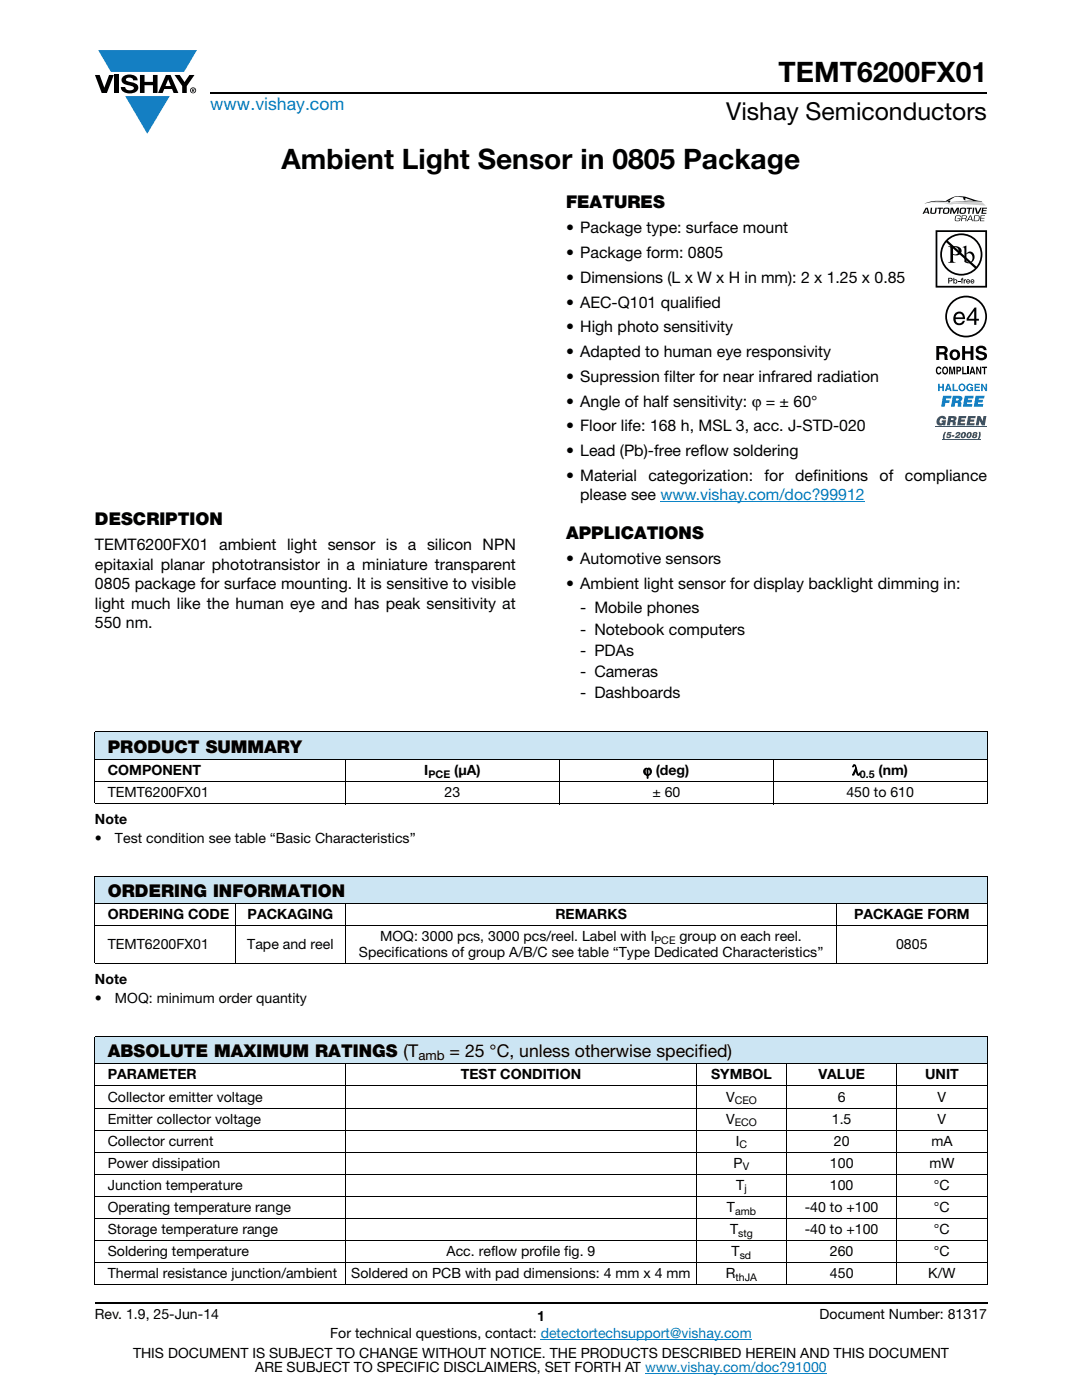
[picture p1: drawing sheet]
<svg xmlns="http://www.w3.org/2000/svg" width="216mm" height="279mm" viewBox="0 0 216 279" stroke-linecap="round" stroke-linejoin="round" font-family="sans-serif">
<defs><g id="words">
<g font-size="5.6">
<text x="155.4" y="16.4">TEMT6200FX01</text>
<text x="56.2" y="33.8">Ambient Light Sensor in 0805 Package</text>
</g>
<text font-size="4.9" x="144.9" y="24">Vishay Semiconductors</text>
<text font-size="3.5" fill="#007ec4" x="42" y="21.9">www.vishay.com</text>
<g font-size="3.5">
<text x="112.9" y="41.5">FEATURES</text>
<text x="18.9" y="104.8">DESCRIPTION</text>
<text x="112.9" y="107.5">APPLICATIONS</text>
<text x="21.5" y="150.2">PRODUCT SUMMARY</text>
<text x="21.5" y="179">ORDERING INFORMATION</text>
<text x="21.5" y="210.9">ABSOLUTE MAXIMUM RATINGS (T</text>
<text x="89.7" y="210.9">= 25 °C, unless otherwise specified)</text>
</g>
<g font-size="3.2">
<text x="112.9" y="46.6">• Package type: surface mount</text>
<text x="112.9" y="51.5">• Package form: 0805</text>
<text x="112.9" y="56.5">• Dimensions (L x W x H in mm): 2 x 1.25 x 0.85</text>
<text x="112.9" y="61.4">• AEC-Q101 qualified</text>
<text x="112.9" y="66.3">• High photo sensitivity</text>
<text x="112.9" y="71.3">• Adapted to human eye responsivity</text>
<text x="112.9" y="76.2">• Supression filter for near infrared radiation</text>
<text x="112.9" y="81.2">• Angle of half sensitivity: ϕ = ± 60°</text>
<text x="112.9" y="86.1">• Floor life: 168 h, MSL 3, acc. J-STD-020</text>
<text x="112.9" y="91">• Lead (Pb)-free reflow soldering</text>
<text x="112.9" y="96">• Material</text>
<text x="129.4" y="96">categorization:</text>
<text x="152.6" y="96">for</text>
<text x="158.7" y="96">definitions</text>
<text x="175.5" y="96">of</text>
<text x="180.6" y="96">compliance</text>
<text x="115.8" y="99.8">please see www.vishay.com/doc?99912</text>
<text x="18.9" y="109.8">TEMT6200FX01 ambient light sensor is a silicon NPN</text>
<text x="18.9" y="113.7">epitaxial planar phototransistor in a miniature transparent</text>
<text x="112.9" y="112.5">• Automotive sensors</text>
<text x="18.9" y="117.6">0805 package for surface mounting. It is sensitive to visible</text>
<text x="112.9" y="117.5">• Ambient light sensor for display backlight dimming in:</text>
<text x="18.9" y="121.5">light much like the human eye and has peak sensitivity at</text>
<text x="18.9" y="125.3">550 nm.</text>
<text x="115.8" y="122.4">- Mobile phones</text>
<text x="115.8" y="126.7">- Notebook computers</text>
<text x="115.8" y="130.9">- PDAs</text>
<text x="115.8" y="135.1">- Cameras</text>
<text x="115.8" y="139.4">- Dashboards</text>
</g>
<g font-size="2.8">
<text x="21.5" y="154.7">COMPONENT</text>
<text x="84.7" y="154.7">I</text>
<text x="90.6" y="154.7">(μA)</text>
<text x="128.3" y="154.7">ϕ (deg)</text>
<text x="170" y="154.7">λ</text>
<text x="175.3" y="154.7">(nm)</text>
<text x="21.5" y="159.1">TEMT6200FX01</text>
<text x="88.7" y="159.1">23</text>
<text x="130.2" y="159.1">± 60</text>
<text x="168.9" y="159.1">450 to 610</text>
<text x="18.9" y="164.4">Note</text>
<text x="18.9" y="168.3">•</text>
<text x="22.9" y="168.3">Test condition see table “Basic Characteristics”</text>
<text x="21.5" y="183.5">ORDERING CODE</text>
<text x="49.4" y="183.5">PACKAGING</text>
<text x="110.8" y="183.5">REMARKS</text>
<text x="170.4" y="183.5">PACKAGE FORM</text>
<text x="21.5" y="189.5">TEMT6200FX01</text>
<text x="49.3" y="189.5">Tape and reel</text>
<text x="71.6" y="191.1">Specifications of group A/B/C see table “Type Dedicated Characteristics”</text>
<text x="75.9" y="187.9">MOQ: 3000 pcs, 3000 pcs/reel. Label with I</text>
<text x="135.6" y="187.9">group on each reel.</text>
<text x="178.8" y="189.5">0805</text>
<text x="18.9" y="196.3">Note</text>
<text x="18.9" y="200.2">•</text>
<text x="22.9" y="200.2">MOQ: minimum order quantity</text>
<text x="21.5" y="215.4">PARAMETER</text>
<text x="91.9" y="215.4">TEST CONDITION</text>
<text x="141.9" y="215.4">SYMBOL</text>
<text x="163.3" y="215.4">VALUE</text>
<text x="184.6" y="215.4">UNIT</text>
<text x="21.5" y="219.8">Collector emitter voltage</text>
<text x="144.9" y="219.8">V</text>
<text x="167.2" y="219.8">6</text>
<text x="187.1" y="219.8">V</text>
<text x="21.5" y="224.2">Emitter collector voltage</text>
<text x="144.9" y="224.2">V</text>
<text x="166" y="224.2">1.5</text>
<text x="187.1" y="224.2">V</text>
<text x="21.5" y="233.1">Power dissipation</text>
<text x="21.5" y="228.7">Collector current</text>
<text x="146.4" y="233.1">P</text>
<text x="146.8" y="228.7">I</text>
<text x="165.6" y="233.1">100</text>
<text x="166.4" y="228.7">20</text>
<text x="185.4" y="233.1">mW</text>
<text x="185.8" y="228.7">mA</text>
<text x="21.5" y="237.5">Junction temperature</text>
<text x="146.9" y="237.5">T</text>
<text x="165.6" y="237.5">100</text>
<text x="186.4" y="237.5">°C</text>
<text x="21.5" y="241.9">Operating temperature range</text>
<text x="145" y="241.9">T</text>
<text x="160.6" y="241.9">-40 to +100</text>
<text x="186.4" y="241.9">°C</text>
<text x="21.5" y="246.3">Storage temperature range</text>
<text x="21.5" y="250.7">Soldering temperature</text>
<text x="89.1" y="250.7">Acc. reflow profile fig. 9</text>
<text x="145.7" y="246.3">T</text>
<text x="146" y="250.7">T</text>
<text x="160.6" y="246.3">-40 to +100</text>
<text x="165.6" y="250.7">260</text>
<text x="186.4" y="246.3">°C</text>
<text x="186.4" y="250.7">°C</text>
<text x="21.5" y="255.1">Thermal resistance junction/ambient</text>
<text x="70.1" y="255.1">Soldered on PCB with pad dimensions: 4 mm x 4 mm</text>
<text x="144.8" y="255.1">R</text>
<text x="165.6" y="255.1">450</text>
<text x="185.2" y="255.1">K/W</text>
<text x="18.9" y="263.3">Rev. 1.9, 25-Jun-14</text>
<text x="107.2" y="263.6">1</text>
<text x="163.6" y="263.3">Document Number: 81317</text>
<text x="65.9" y="267.1">For technical questions, contact: detectortechsupport@vishay.com</text>
<text x="26.5" y="271">THIS DOCUMENT IS SUBJECT TO CHANGE WITHOUT NOTICE. THE PRODUCTS DESCRIBED HEREIN AND THIS DOCUMENT</text>
<text x="50.9" y="273.8">ARE SUBJECT TO SPECIFIC DISCLAIMERS, SET FORTH AT www.vishay.com/doc?91000</text>
</g>
<text font-size="2.6" x="83.5" y="211.6">amb</text>
<g font-size="2.1">
<text x="85.5" y="155.2">PCE</text>
<text x="171.6" y="155.2">0.5</text>
<text x="130.6" y="188.4">PCE</text>
<text x="146.6" y="220.3">CEO</text>
<text x="146.6" y="224.7">ECO</text>
<text x="147.6" y="229.2">C</text>
<text x="148.2" y="233.6">V</text>
<text x="148.5" y="238">j</text>
<text x="146.7" y="242.4">amb</text>
<text x="147.3" y="246.8">stg</text>
<text x="147.6" y="251.2">sd</text>
<text x="146.8" y="255.6">thJA</text>
</g>
</g></defs>
<g fill="#147fc3">
<path d="M19.6 10h19.7l-2.6 4.3h-1.1h-13.5z"/>
<path d="M25 19.2h8.9l-4.5 7.5z"/>
</g>
<g fill="#000">
<path d="M18.9 15h1l.9 2.5 1-2.5h.9l-1.4 3.6h-1zM22.9 15h.9v3.6h-.9zM24.6 15.3a2.1 2.1 0 0 1 2.8 .3l.1 .4h-.9a.79 .79 0 0 0-.7-.5 .79 .79 0 0 0-.8 .4l.3 .3 1 .2a1.08 1.08 0 0 1 1.2 1 1.08 1.08 0 0 1-1.1 1.2 1.73 1.73 0 0 1-2.4-1.2h.9a.96 .96 0 0 0 .8 .6 .96 .96 0 0 0 .9-.4 1.31 1.31 0 0 0-1.2-.6 1.03 1.03 0 0 1-1.1-.6 1.03 1.03 0 0 1 .2-1.1zM27.9 15h.9v1.3h1.7v-1.3h.9v3.6h-.9v-1.6h-1.7v1.6h-.9zM34.8 15h1.1l.9 1.4 1-1.4h1l-1.5 2.2v1.4h-.9v-1.4z"/>
<path d="M33.6 15.9l.5 1.3h-1.1zM33.1 15l-1.6 3.6h1l.3-.8h1.5l.3 .8h1l-1.6-3.6z"/>
<path d="M38.4 17.8h.2v.2h-.2zM38.3 17.7v.7h.1v-.3l.4 .3-.2-.3 .2-.2-.1-.2z"/>
<path d="M38.1 18a.46 .46 0 0 1 .9 0 .46 .46 0 0 1-.9 0zM37.9 18a.6 .6 0 0 0 1.2 0 .6 .6 0 0 0-1.2 0z"/>
</g>
<path d="M42 18.6h155M18.9 260h178.1" fill="none" stroke="#000" stroke-width=".36"/>
<path d="M131.8 100.1h40.8M107.9 267.3h42.1M128.7 274h36.3" fill="none" stroke="#007ec4" stroke-width=".2"/>
<g fill="#fff">
<path d="M28.8 40.3h64.3v57.8h-64.3z"/>
<path d="M184.1 39.2h12.9v48.5h-12.9z"/>
</g>
<path d="M185.1 40.6l1.4-.2 3.1 .1a3.8 3.8 0 0 1 2.2-.1l2.8-.1a2.03 2.03 0 0 1 2.1 .7h-.2a41.3 41.3 0 0 0-7.1-.2 10.3 10.3 0 0 0-4.3-.2z" fill="#ccc"/>
<g fill="#000">
<path d="M189.1 40.3l.4-.3 .1 .2-.1 .2zM184.4 40.6h.1a12.3 12.3 0 0 1 4.3-.6 5.2 5.2 0 0 1 5.5-.2l1.7 .4-6.2 .1 4.3-.2-1.4-.6-.1 .6-.4-.4v-.3a2.78 2.78 0 0 0-2.7 .5 2.69 2.69 0 0 1-2.2 .3l-1.4 .1zM185.7 41.5h.3l-.1 .8a.35 .35 0 0 0 .3 .2 .35 .35 0 0 0 .3-.2l.2-.8h.2l-.1 .8a.72 .72 0 0 1-1.2 .2zM187.1 41.5h1.1l-.1 .2h-.4l-.1 1h-.3l.1-1h-.4zM190.7 43.1a.64 .64 0 0 1 1 .2h-.2a.49 .49 0 0 0-.6-.2 .49 .49 0 0 0-.2 .7 .49 .49 0 0 0 .6 .2l.2-.3h-.4v-.1h.6a.61 .61 0 0 1-.5 .6 .61 .61 0 0 1-.7-.3zM191.2 56.1h.4v.1h-.4zM189.7 41.5h.4l.3 .9 .5-.9h.5l-.2 1.2h-.3l.2-1.1-.6 1.1h-.2l-.4-1-.1 1h-.3zM191.9 55.5h.3l-.2 .2 .2 .1v.1h-.2v.7h-.1v-.7h-.2zM192.3 55.8h.2v.1l.3-.2v.2l-.3 .1v.6h-.2zM192.9 41.5h1.1v.2h-.4l-.2 1h-.2l.1-1h-.4zM194.2 41.5h.2l-.1 1.2h-.3zM194.5 41.5h.3l.3 1 .5-1h.3l-.6 1.2h-.5z"/>
<path d="M195.7 43h.8v.1h-.7v.4h.7l-.1 .1h-.6l-.1 .4h.7v.1h-.9zM196 41.5h1l-.1 .1h-.7v.4h.7l-.1 .1h-.6l-.1 .4h.7v.2h-1zM186.9 73.3l.4-.2 .3 .1 .2 .5-.6-.2a.66 .66 0 0 0 .1 1l.3-.3h.2a.54 .54 0 0 1-.4 .5 .54 .54 0 0 1-.6-.4zM189.4 73.2h.4l.2 1.2 .2-1.2h.4v1.5h-.3v-1.3l-.2 1.3h-.2l-.3-1.3v1.3h-.2zM192 73.2h.3v1.2h.6v.3h-.9zM192 69.1h.6v1h1.1v-1h.5v2.7h-.5v-1.2h-1.1v1.2h-.6zM193 73.2h.3v1.5h-.3zM195 69.2a1.15 1.15 0 0 1 1.9 .7h-.6v-.2a.68 .68 0 0 0-1-.1v.4l.2 .1a1.29 1.29 0 0 1 1.5 .9 1.17 1.17 0 0 1-1.2 .9 1.17 1.17 0 0 1-1.1-.9h.5l.1 .2a.67 .67 0 0 0 1.1-.1l-.3-.3-.5-.1a.82 .82 0 0 1-.9-.6 .82 .82 0 0 1 .3-.9zM194.8 73.2h.3l.5 1v-1h.2v1.5h-.3l-.5-1.1v1.1h-.2zM195.9 73.2h1.1v.2h-.4v1.3h-.3v-1.3h-.4z"/>
<path d="M184.9 41.6l-.3 .7h.5zM184.7 41.5h.4l.3 1.2h-.2l-.1-.3h-.6l-.1 .3h-.3z"/>
<path d="M188.3 42.1a.45 .45 0 0 0 .9 0 .45 .45 0 0 0-.9 0zM188.3 41.6a.7 .7 0 0 1 1.2 .2 .74 .74 0 0 1-.4 .9 .74 .74 0 0 1-.9-.2z"/>
<path d="M189.1 48a3.9 3.9 0 0 1 5.3-.1 3.9 3.9 0 0 1 .4 5.3zM188.8 48.4l5.7 5.1a3.9 3.9 0 0 1-5.3 .2 3.9 3.9 0 0 1-.4-5.3zM187.6 50.8a4.2 4.2 0 0 0 8.4 0 4.2 4.2 0 0 0-8.4 0z"/>
<path d="M189.4 55.6v.4l.4-.1v-.3zM189.2 55.4l.7 .1 .2 .3-.2 .3h-.5v.5h-.2z"/>
<path d="M190.2 49.4v1.3a.75 .75 0 0 0 1.1-.7 .75 .75 0 0 0-1.1-.6zM189.2 49.1a2.81 2.81 0 0 1 2.4 .4 .97 .97 0 0 1 0 1.2 .97 .97 0 0 1-1.2 .2h-.2v1v.3l.5 .2h-1.5l.3-.1 .1-.4v-2.3v-.2z"/>
<path d="M190.4 56.1a.26 .26 0 0 0 .5 0 .26 .26 0 0 0-.5 0zM190.2 55.5h.2v.4a.38 .38 0 0 1 .5 0 .38 .38 0 0 1 0 .5 .38 .38 0 0 1-.5 .1l-.2 .1z"/>
<path d="M192.1 43.1l-.1 .5 .7-.1v-.4zM191.9 43h.7a.32 .32 0 0 1 .3 .3 .32 .32 0 0 1-.3 .3l.2 .1v.4h-.2v-.4h-.1h-.5l-.1 .4h-.1z"/>
<path d="M191.7 42.1a.44 .44 0 0 0 .8 0 .44 .44 0 0 0-.8 0zM191.7 41.6a.7 .7 0 0 1 1.1 .2 .74 .74 0 0 1-.4 .9 .74 .74 0 0 1-.9-.2z"/>
<path d="M192.8 50.8v1.3l.2 .2a.72 .72 0 0 0 .8-.1 .72 .72 0 0 0 .3-.8 .72 .72 0 0 0-.4-.8 .72 .72 0 0 0-.9 .2zM192.1 49.3l.7-.3v1.6a.89 .89 0 0 1 1.1-.3 .89 .89 0 0 1 .6 1 1.23 1.23 0 0 1-.7 1.1 1.23 1.23 0 0 1-1.4-.1v-2.7z"/>
<path d="M193 55.9v.2h.4l-.2-.2zM193 55.8h.4l.2 .4h-.6v.2l.5-.1a.42 .42 0 0 1-.6 .2 .42 .42 0 0 1 .1-.7z"/>
<path d="M193.6 43.1l-.3 .7h.6zM193.6 43h.2l.3 1.1h-.1l-.1-.2h-.7l-.1 .2h-.2z"/>
<path d="M193.9 55.9l-.1 .2h.4l-.2-.2zM193.8 55.8h.5l.1 .4h-.6l.1 .2 .5-.1a.42 .42 0 0 1-.7 .2 .42 .42 0 0 1 .1-.7z"/>
<path d="M194.5 43.1l-.1 .9 .8-.1 .1-.7zM194.4 43h.9a.66 .66 0 0 1-.4 1.1h-.6z"/>
<path d="M187 46.3h9.6v10.7h-9.6zM186.7 45.9v11.5h10.3v-11.5z"/>
<path d="M187.4 69.5v.8l.9-.1a.39 .39 0 0 0 .1-.6zM186.8 69.1h1.4a.79 .79 0 0 1 .8 .4 .79 .79 0 0 1-.1 .9l-.2 .1a.98 .98 0 0 1 .4 1.2l.1 .1h-.7l-.2-1-.9-.1v1.1h-.6z"/>
<path d="M188.4 73.5a.64 .64 0 0 0 .2 1l.1-.1a.64 .64 0 0 0-.1-1zM188.2 73.3l.2-.1a.56 .56 0 0 1 .7 .3 .82 .82 0 0 1-.5 1.2h-.2a.89 .89 0 0 1-.2-1.4z"/>
<path d="M189 63.2a3.8 3.8 0 0 1 7.6 0 3.8 3.8 0 0 1-7.6 0zM188.6 63.2a4.2 4.2 0 0 0 8.3 0 4.2 4.2 0 0 0-8.3 0z"/>
<path d="M190.3 70.2a.63 .63 0 0 0-.3 .8 .63 .63 0 0 0 .8 .4 .63 .63 0 0 0 .2-.8 .63 .63 0 0 0-.7-.4zM189.5 70.8a1.09 1.09 0 0 1 2.1 0 1.09 1.09 0 0 1-2.1 0z"/>
<path d="M191.1 73.4v.5l.4-.1v-.3zM190.8 73.2h.6a.5 .5 0 0 1 .4 .5 .5 .5 0 0 1-.4 .5h-.3v.5h-.3z"/>
<path d="M190.9 62.8l-.2 .5h1.4a.7 .7 0 0 0-.4-.7 .7 .7 0 0 0-.8 .2zM190.7 62.5a1.18 1.18 0 0 1 1.4-.1 1.18 1.18 0 0 1 .5 1.3h-1.9a.73 .73 0 0 0 .5 .8 .73 .73 0 0 0 .9-.5h.4a1.21 1.21 0 0 1-1.6 .8 1.21 1.21 0 0 1-.6-1.6z"/>
<path d="M194.4 62.1l-1.1 1.5h1.1zM194.5 61.4h.3v2.2h.5v.4h-.5v.8h-.4v-.8h-1.5v-.4z"/>
<path d="M194 73.5l-.1 .6h.3zM193.9 73.2h.3l.4 1.5h-.3v-.3h-.5l-.1 .3h-.3z"/>
</g>
<path d="M186.7 85.1h10.3" fill="none" stroke="#1f9047" stroke-width=".2"/>
<g fill="#1f9047">
<path d="M187.2 83.4a.91 .91 0 0 1 .9-.4 .91 .91 0 0 1 .7 .7h-.6l-.3-.3a.56 .56 0 0 0-.4 .5 .56 .56 0 0 0 .3 .6l.3-.2h-.2v-.4h.9l-.2 1h-.4v-.2a.82 .82 0 0 1-1.1 .1 .82 .82 0 0 1-.1-1.1z"/>
<path d="M191.3 83h1.5v.5h-1v.2h.8l-.1 .5h-.8v.3h.9l-.1 .4h-1.5z"/>
<path d="M193.2 83h1.5l-.1 .5h-.9v.2h.7v.5h-.8l-.1 .3h1l-.1 .4h-1.6z"/>
<path d="M195 83h.6l.5 1 .1-1h.6l-.3 1.9h-.6l-.5-1-.1 1h-.6z"/>
<path d="M188.5 86.2h.3l-.3 .8v.7h-.3v-.7z"/>
<path d="M189.1 86.2h.8l-.1 .3h-.5l-.1 .2h.5a.52 .52 0 0 1-.2 .7 .52 .52 0 0 1-.7-.3l.5 .1 .2-.2-.2-.1h-.4z"/>
<path d="M190 86.8h.4v.4h-.5z"/>
<path d="M190.8 86.4a.5 .5 0 0 1 .5-.2 .5 .5 0 0 1 .4 .4l-.7 .5h.6l-.1 .3h-1l.8-.8-.1-.1-.2 .2h-.4z"/>
<path d="M189.8 83.5l-.1 .3h.5l.1-.1-.1-.2zM189.3 83l1.5 .2a.54 .54 0 0 1-.3 .8l.2 .2v.7h-.6v-.5l-.3-.2h-.1l-.2 .7h-.6z"/>
<path d="M192.2 86.5l-.2 .5 .2 .2 .2-.5-.1-.2zM191.9 86.3a.51 .51 0 0 1 .8 .2 .66 .66 0 0 1-.2 .8 .66 .66 0 0 1-.8 0v-.5z"/>
<path d="M193.3 86.5l-.1 .5 .1 .2 .3-.5-.2-.2zM193.1 86.3a.51 .51 0 0 1 .8 .2 .66 .66 0 0 1-.2 .8 .66 .66 0 0 1-.8 0l-.1-.5z"/>
</g>
<path d="M188 87.7h7.7" fill="none" stroke="#1f9047" stroke-width=".2"/>
<g fill="#1f9047">
<path d="M195.3 86.2h.3l.1 .8a.72 .72 0 0 1-.7 .7l.3-.7z"/>
<path d="M194.5 86.5l-.1 .2h.2l.1-.2zM194.4 86.9v.3h.2v-.3zM194.2 86.4a.52 .52 0 0 1 .8 .1l-.2 .3 .2 .3a.55 .55 0 0 1-.5 .4 .55 .55 0 0 1-.6-.4l.3-.3-.1-.3z"/>
</g>
<g fill="#0160ae">
<path d="M187.2 76.6h.3v.6h.5v-.6h.3v1.4h-.3v-.6h-.5v.6h-.3z"/>
<path d="M190.1 76.6h.3v1.2h.7v.2h-1z"/>
<path d="M193 76.8a.68 .68 0 0 1 1.2 .3l-.9-.2a.55 .55 0 0 0-.2 .5 .55 .55 0 0 0 .4 .4l.4-.3h-.3v-.2h.6v.7h-.2l-.1-.1a.71 .71 0 0 1-1-.1 .71 .71 0 0 1 .1-1z"/>
<path d="M194.5 76.6h1v.3h-.8v.3h.8v.2h-.8v.4h.8v.2h-1z"/>
<path d="M195.8 76.6h.3l.6 1v-1h.3v1.4h-.3l-.6-1v1h-.3z"/>
<path d="M188.2 79h1.7l-.1 .5h-1l-.1 .4h.8l-.1 .5h-.8l-.1 .8h-.7z"/>
<path d="M192.5 79h1.8l-.1 .5h-1.1v.3h.9l-.1 .5h-.9l-.1 .3h1.1l-.1 .6h-1.8z"/>
<path d="M194.7 79h1.7v.5h-1.1v.3h.8v.5h-.9l-.1 .3h1.1l-.1 .6h-1.8z"/>
<path d="M189.2 76.9l-.2 .6h.4zM189 76.6h.4l.5 1.4h-.3l-.1-.2h-.6l-.1 .2h-.3z"/>
<path d="M191.5 77.4a.47 .47 0 0 0 .9 0 .47 .47 0 0 0-.9 0zM191.2 77.3a.75 .75 0 0 1 1.5 0 .75 .75 0 0 1-1.5 0z"/>
<path d="M190.8 79.5l-.1 .4 .6-.1-.1-.3zM190.1 79l1.8 .1a.63 .63 0 0 1-.3 1l.2 .3v.8h-.7v-.6l-.3-.2h-.2l-.1 .8h-.7z"/>
</g>
<path d="M18.9 146.1h178.1v5.5h-178.1z" fill="#cce5f3"/>
<g fill="#fff">
<path d="M18.9 151.6h50v4.4h-50z"/>
<path d="M68.9 151.6h42.7v4.4h-42.7z"/>
<path d="M111.6 151.6h42.7v4.4h-42.7z"/>
<path d="M154.3 151.6h42.7v4.4h-42.7z"/>
</g>
<path d="M18.9 174.9h178.1v5.4h-178.1z" fill="#cce5f3"/>
<g fill="#fff">
<path d="M18.9 180.3h28v4.5h-28z"/>
<path d="M46.9 180.3h22v4.5h-22z"/>
<path d="M68.9 180.3h98.1v4.5h-98.1z"/>
<path d="M167 180.3h30v4.5h-30z"/>
</g>
<path d="M18.9 206.8h178.1v5.5h-178.1z" fill="#cce5f3"/>
<g fill="#fff">
<path d="M18.9 212.3h50v4.4h-50z"/>
<path d="M68.9 212.3h70.1v4.4h-70.1z"/>
<path d="M139 212.3h18v4.4h-18z"/>
<path d="M157 212.3h21.9v4.4h-21.9z"/>
<path d="M178.9 212.3h18.1v4.4h-18.1z"/>
</g>
<g fill="none" stroke="#000" stroke-width=".2">
<path d="M18.9 146.1h178.1M18.9 151.6h178.1M18.9 156h178.1M18.9 146.2v14.1M68.9 151.5v9M111.6 151.5v9M154.3 151.5v9M197 146.2v14.1M18.9 160.4h178.1M18.9 174.9h178.1M18.9 174.9v17.4M197 174.9v17.4"/>
<path d="M18.9 180.3h178.1M18.9 184.8h178.1M18.9 192.3h178.1M46.9 180.3v12.1M68.9 180.3v12.1M167 180.3v12.1M18.9 206.8h178.1M18.9 212.3h178.1M18.9 216.7h178.1M18.9 206.9v49.4M68.9 212.2v44.3M139 212.2v44.3"/>
<path d="M157 212.2v44.3M178.9 212.2v44.3M197 206.9v49.4M18.9 221.1h178.1M18.9 225.5h178.1M18.9 230h178.1M18.9 234.4h178.1M18.9 238.8h178.1M18.9 243.2h178.1M18.9 247.6h178.1M18.9 252h178.1M18.9 256.4h178.1"/>
</g>
<use href="#words"/>
</svg>
